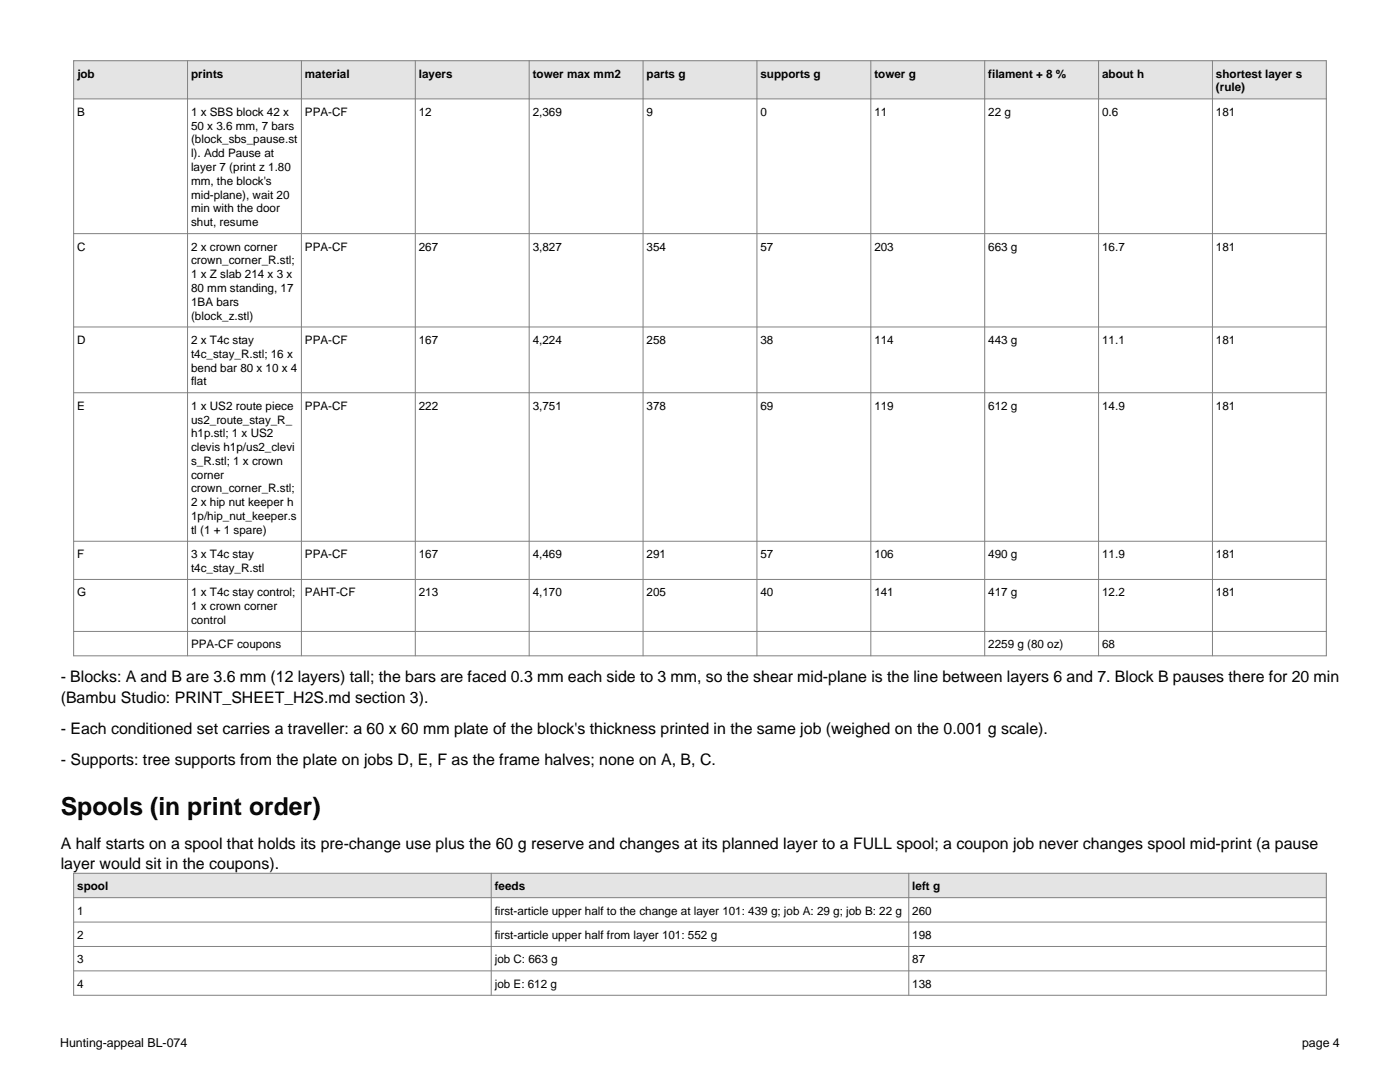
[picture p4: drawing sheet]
<svg xmlns="http://www.w3.org/2000/svg" width="279mm" height="216mm" viewBox="0 0 279 216" stroke-linecap="round" stroke-linejoin="round" font-family="sans-serif">
<defs><g id="words">
<text font-size="4.9" x="12.1" y="162.6">Spools (in print order)</text>
<g font-size="3.2">
<text x="12.1" y="136.2">- Blocks: A and B are 3.6 mm (12 layers) tall; the bars are faced 0.3 mm each side to 3 mm, so the shear mid-plane is the line between layers 6 and 7. Block B pauses there for 20 min</text>
<text x="12.1" y="140.2">(Bambu Studio: PRINT_SHEET_H2S.md section 3).</text>
<text x="12.1" y="146.4">- Each conditioned set carries a traveller: a 60 x 60 mm plate of the block's thickness printed in the same job (weighed on the 0.001 g scale).</text>
<text x="12.1" y="152.6">- Supports: tree supports from the plate on jobs D, E, F as the frame halves; none on A, B, C.</text>
<text x="12.1" y="169.3">A half starts on a spool that holds its pre-change use plus the 60 g reserve and changes at its planned layer to a FULL spool; a coupon job never changes spool mid-print (a pause</text>
<text x="12.1" y="173.4">layer would sit in the coupons).</text>
</g>
<g font-size="2.5">
<text x="12" y="208.9">Hunting-appeal BL-074</text>
<text x="259.8" y="208.9">page 4</text>
</g>
<g font-size="2.3">
<text x="15.4" y="15.5">job</text>
<text x="38.1" y="15.5">prints</text>
<text x="60.9" y="15.5">material</text>
<text x="83.6" y="15.5">layers</text>
<text x="106.3" y="15.5">tower max mm2</text>
<text x="129" y="15.5">parts g</text>
<text x="151.8" y="15.5">supports g</text>
<text x="174.5" y="15.5">tower g</text>
<text x="197.2" y="15.5">filament + 8 %</text>
<text x="220" y="15.5">about h</text>
<text x="242.7" y="15.5">shortest layer s</text>
<text x="15.4" y="23.1">B</text>
<text x="38.1" y="23.1">1 x SBS block 42 x</text>
<text x="60.9" y="23.1">PPA-CF</text>
<text x="83.6" y="23.1">12</text>
<text x="106.3" y="23.1">2,369</text>
<text x="129" y="23.1">9</text>
<text x="151.8" y="23.1">0</text>
<text x="174.5" y="23.1">11</text>
<text x="197.2" y="23.1">22 g</text>
<text x="220" y="23.1">0.6</text>
<text x="242.7" y="18.3">(rule)</text>
<text x="242.7" y="23.1">181</text>
<text x="38.1" y="25.9">50 x 3.6 mm, 7 bars</text>
<text x="38.1" y="28.6">(block_sbs_pause.st</text>
<text x="38.1" y="31.4">l). Add Pause at</text>
<text x="38.1" y="34.1">layer 7 (print z 1.80</text>
<text x="38.1" y="36.9">mm, the block's</text>
<text x="38.1" y="39.6">mid-plane), wait 20</text>
<text x="38.1" y="42.4">min with the door</text>
<text x="38.1" y="45.1">shut, resume</text>
<text x="15.4" y="50">C</text>
<text x="38.1" y="50">2 x crown corner</text>
<text x="38.1" y="52.8">crown_corner_R.stl;</text>
<text x="60.9" y="50">PPA-CF</text>
<text x="83.6" y="50">267</text>
<text x="106.3" y="50">3,827</text>
<text x="129" y="50">354</text>
<text x="151.8" y="50">57</text>
<text x="174.5" y="50">203</text>
<text x="197.2" y="50">663 g</text>
<text x="220" y="50">16.7</text>
<text x="242.7" y="50">181</text>
<text x="38.1" y="55.5">1 x Z slab 214 x 3 x</text>
<text x="38.1" y="58.3">80 mm standing, 17</text>
<text x="38.1" y="61">1BA bars</text>
<text x="38.1" y="63.8">(block_z.stl)</text>
<text x="15.4" y="68.6">D</text>
<text x="38.1" y="68.6">2 x T4c stay</text>
<text x="38.1" y="71.4">t4c_stay_R.stl; 16 x</text>
<text x="60.9" y="68.6">PPA-CF</text>
<text x="83.6" y="68.6">167</text>
<text x="106.3" y="68.6">4,224</text>
<text x="129" y="68.6">258</text>
<text x="151.8" y="68.6">38</text>
<text x="174.5" y="68.6">114</text>
<text x="197.2" y="68.6">443 g</text>
<text x="220" y="68.6">11.1</text>
<text x="242.7" y="68.6">181</text>
<text x="38.1" y="74.1">bend bar 80 x 10 x 4</text>
<text x="38.1" y="76.9">flat</text>
<text x="15.4" y="81.8">E</text>
<text x="38.1" y="81.8">1 x US2 route piece</text>
<text x="60.9" y="81.8">PPA-CF</text>
<text x="83.6" y="81.8">222</text>
<text x="106.3" y="81.8">3,751</text>
<text x="129" y="81.8">378</text>
<text x="151.8" y="81.8">69</text>
<text x="174.5" y="81.8">119</text>
<text x="197.2" y="81.8">612 g</text>
<text x="220" y="81.8">14.9</text>
<text x="242.7" y="81.8">181</text>
<text x="38.1" y="84.5">us2_route_stay_R_</text>
<text x="38.1" y="87.3">h1p.stl; 1 x US2</text>
<text x="38.1" y="90">clevis h1p/us2_clevi</text>
<text x="38.1" y="92.8">s_R.stl; 1 x crown</text>
<text x="38.1" y="95.5">corner</text>
<text x="38.1" y="98.3">crown_corner_R.stl;</text>
<text x="38.1" y="101">2 x hip nut keeper h</text>
<text x="38.1" y="103.8">1p/hip_nut_keeper.s</text>
<text x="38.1" y="106.5">tl (1 + 1 spare)</text>
<text x="15.4" y="111.4">F</text>
<text x="38.1" y="111.4">3 x T4c stay</text>
<text x="60.9" y="111.4">PPA-CF</text>
<text x="83.6" y="111.4">167</text>
<text x="106.3" y="111.4">4,469</text>
<text x="129" y="111.4">291</text>
<text x="151.8" y="111.4">57</text>
<text x="174.5" y="111.4">106</text>
<text x="197.2" y="111.4">490 g</text>
<text x="220" y="111.4">11.9</text>
<text x="242.7" y="111.4">181</text>
<text x="15.4" y="119">G</text>
<text x="38.1" y="114.1">t4c_stay_R.stl</text>
<text x="38.1" y="119">1 x T4c stay control;</text>
<text x="60.9" y="119">PAHT-CF</text>
<text x="83.6" y="119">213</text>
<text x="106.3" y="119">4,170</text>
<text x="129" y="119">205</text>
<text x="151.8" y="119">40</text>
<text x="174.5" y="119">141</text>
<text x="197.2" y="119">417 g</text>
<text x="220" y="119">12.2</text>
<text x="242.7" y="119">181</text>
<text x="38.1" y="121.8">1 x crown corner</text>
<text x="38.1" y="124.5">control</text>
<text x="38.1" y="129.4">PPA-CF coupons</text>
<text x="197.2" y="129.4">2259 g (80 oz)</text>
<text x="220" y="129.4">68</text>
<text x="15.4" y="177.6">spool</text>
<text x="98.7" y="177.6">feeds</text>
<text x="182.1" y="177.6">left g</text>
<text x="15.4" y="182.5">1</text>
<text x="98.7" y="182.5">first-article upper half to the change at layer 101: 439 g; job A: 29 g; job B: 22 g</text>
<text x="182.1" y="182.5">260</text>
<text x="15.4" y="187.4">2</text>
<text x="98.7" y="187.4">first-article upper half from layer 101: 552 g</text>
<text x="182.1" y="187.4">198</text>
<text x="15.4" y="192.2">3</text>
<text x="15.4" y="197.1">4</text>
<text x="98.7" y="192.2">job C: 663 g</text>
<text x="98.7" y="197.1">job E: 612 g</text>
<text x="182.1" y="192.2">87</text>
<text x="182.1" y="197.1">138</text>
</g>
</g></defs>
<path d="M14.7 12.1h250v7.6h-250z" fill-rule="evenodd" fill="#e8e4da"/>
<g fill="none" stroke="#808080" stroke-width=".2">
<path d="M14.7 12.1h250v118.8h-250zM14.7 19.7h250M37.4 12.1v118.8M60.2 12.1v118.8M82.9 12.1v118.8M105.6 12.1v118.8M128.3 12.1v118.8M151.1 12.1v118.8M173.8 12.1v118.8M196.5 12.1v118.8M219.2 12.1v118.8M242 12.1v118.8"/>
<path d="M14.7 46.6h250M14.7 65.2h250M14.7 78.4h250M14.7 108h250M14.7 115.6h250M14.7 126h250"/>
</g>
<path d="M14.7 174.3h250v4.8h-250z" fill-rule="evenodd" fill="#e8e4da"/>
<path d="M14.7 174.3h250v24.3h-250zM14.7 179.1h250M98 174.3v24.3M181.4 174.3v24.3M14.7 184h250M14.7 188.9h250M14.7 193.7h250" fill="none" stroke="#808080" stroke-width=".2"/>
<use href="#words"/>
</svg>
